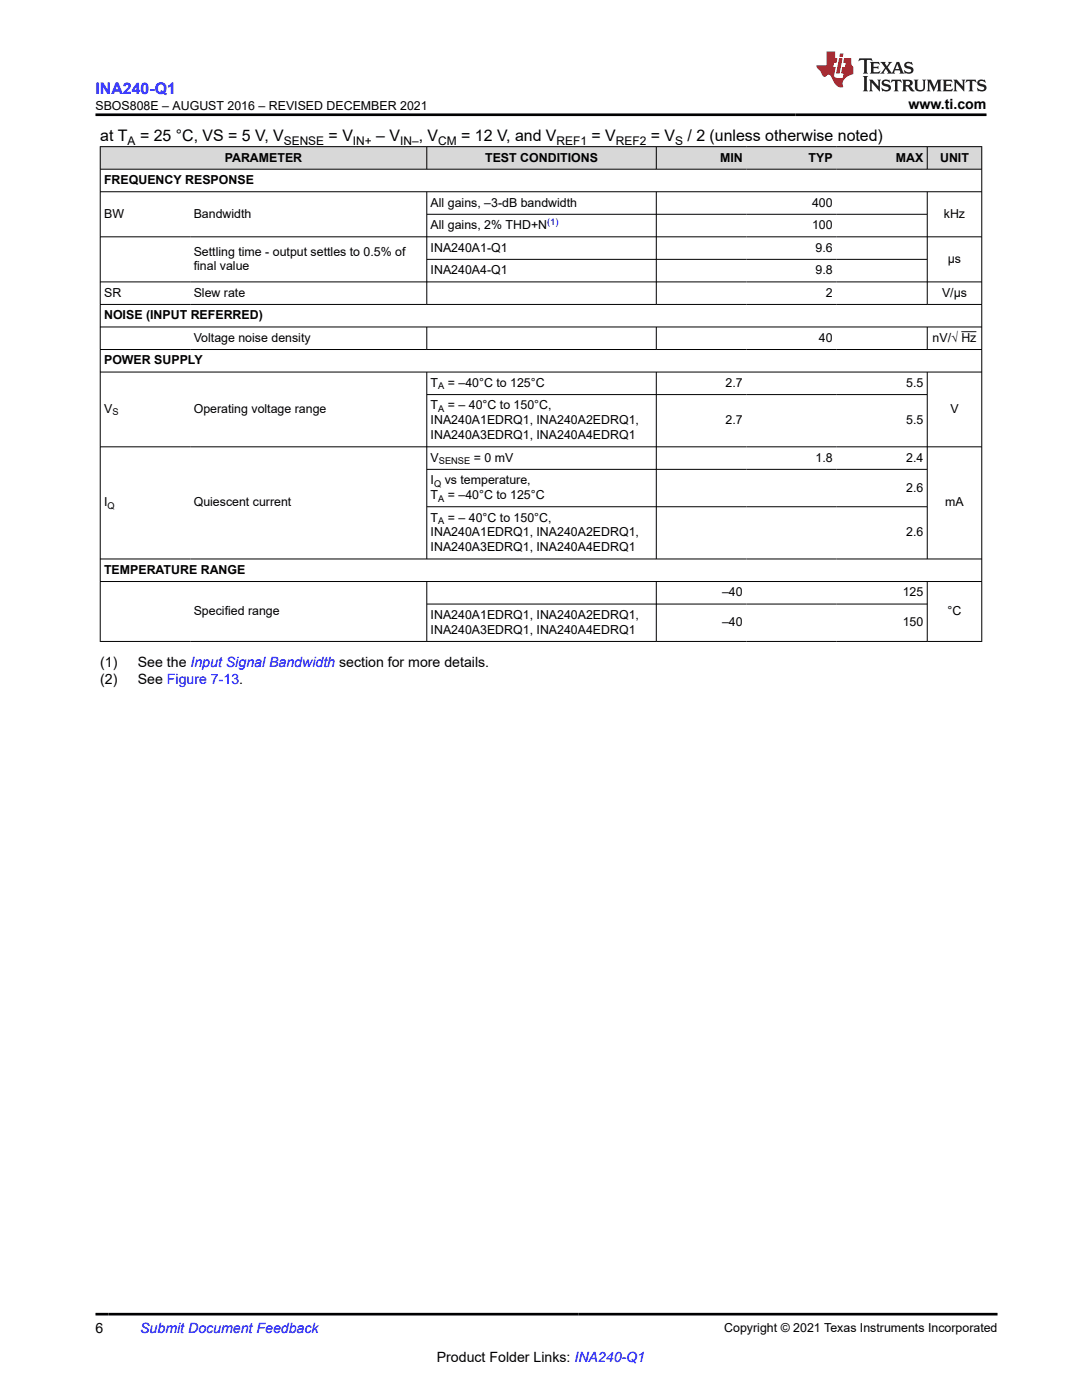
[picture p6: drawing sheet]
<svg xmlns="http://www.w3.org/2000/svg" width="216mm" height="279mm" viewBox="0 0 216 279" stroke-linecap="round" stroke-linejoin="round" font-family="sans-serif">
<defs><g id="words">
<text font-size="3.2" fill="#00f" x="19" y="18.7">INA240-Q1</text>
<g font-size="3.2">
<text x="20" y="28.2">at T</text>
<text x="27.9" y="28.2">= 25 °C, VS = 5 V, V</text>
<text x="65.6" y="28.2">= V</text>
<text x="75.1" y="28.2">– V</text>
<text x="83.6" y="28.2">, V</text>
<text x="92" y="28.2">= 12 V, and V</text>
<text x="118" y="28.2">= V</text>
<text x="129.9" y="28.2">= V</text>
<text x="137.2" y="28.2">/ 2 (unless otherwise noted)</text>
</g>
<g font-size="2.8">
<text x="181.3" y="21.8">www.ti.com</text>
<text x="20" y="133.2">(1)</text>
<text x="20" y="136.6">(2)</text>
<text x="27.5" y="133.2">See the Input Signal Bandwidth section for more details.</text>
<text x="27.5" y="136.6">See Figure 7-13.</text>
<text x="19" y="266.1">6</text>
<text x="87.2" y="271.7">Product Folder Links: INA240-Q1</text>
</g>
<text font-size="2.8" fill="#00f" x="28" y="266.1">Submit Document Feedback</text>
<g font-size="2.5">
<text x="19" y="21.9">SBOS808E – AUGUST 2016 – REVISED DECEMBER 2021</text>
<text x="44.9" y="32.2">PARAMETER</text>
<text x="96.8" y="32.2">TEST CONDITIONS</text>
<text x="143.7" y="32.2">MIN</text>
<text x="161.3" y="32.2">TYP</text>
<text x="178.8" y="32.2">MAX</text>
<text x="187.6" y="32.2">UNIT</text>
<text x="20.8" y="36.7">FREQUENCY RESPONSE</text>
<text x="85.9" y="41.2">All gains, –3-dB bandwidth</text>
<text x="162" y="41.2">400</text>
<text x="20.8" y="43.5">BW</text>
<text x="38.7" y="43.5">Bandwidth</text>
<text x="85.9" y="45.7">All gains, 2% THD+N</text>
<text x="162" y="45.7">100</text>
<text x="188.3" y="43.5">kHz</text>
<text x="38.7" y="51">Settling time - output settles to 0.5% of</text>
<text x="38.7" y="54">final value</text>
<text x="85.9" y="50.2">INA240A1-Q1</text>
<text x="162.7" y="50.2">9.6</text>
<text x="189.1" y="52.5">µs</text>
<text x="20.8" y="59.2">SR</text>
<text x="38.7" y="59.2">Slew rate</text>
<text x="85.9" y="54.7">INA240A4-Q1</text>
<text x="162.7" y="54.7">9.8</text>
<text x="164.8" y="59.2">2</text>
<text x="188" y="59.2">V/µs</text>
<text x="20.8" y="63.7">NOISE (INPUT REFERRED)</text>
<text x="38.7" y="68.2">Voltage noise density</text>
<text x="163.4" y="68.2">40</text>
<text x="186.1" y="68.2">nV/√ Hz</text>
<text x="20.8" y="72.7">POWER SUPPLY</text>
<text x="85.9" y="77.2">T</text>
<text x="89.4" y="77.2">= –40°C to 125°C</text>
<text x="144.8" y="77.2">2.7</text>
<text x="180.8" y="77.2">5.5</text>
<text x="20.8" y="82.4">V</text>
<text x="38.7" y="82.4">Operating voltage range</text>
<text x="85.9" y="81.7">T</text>
<text x="89.4" y="81.7">= – 40°C to 150°C,</text>
<text x="189.6" y="82.4">V</text>
<text x="85.9" y="84.7">INA240A1EDRQ1, INA240A2EDRQ1,</text>
<text x="85.9" y="87.6">INA240A3EDRQ1, INA240A4EDRQ1</text>
<text x="144.8" y="84.7">2.7</text>
<text x="180.8" y="84.7">5.5</text>
<text x="85.9" y="92.1">V</text>
<text x="94.5" y="92.1">= 0 mV</text>
<text x="162.7" y="92.1">1.8</text>
<text x="180.8" y="92.1">2.4</text>
<text x="20.8" y="101.1">I</text>
<text x="38.7" y="101.1">Quiescent current</text>
<text x="85.9" y="99.6">T</text>
<text x="85.9" y="96.6">I</text>
<text x="88.7" y="96.6">vs temperature,</text>
<text x="89.4" y="99.6">= –40°C to 125°C</text>
<text x="180.8" y="98.1">2.6</text>
<text x="188.6" y="101.1">mA</text>
<text x="85.9" y="107.1">INA240A1EDRQ1, INA240A2EDRQ1,</text>
<text x="85.9" y="104.1">T</text>
<text x="89.4" y="104.1">= – 40°C to 150°C,</text>
<text x="180.8" y="107.1">2.6</text>
<text x="85.9" y="110">INA240A3EDRQ1, INA240A4EDRQ1</text>
<text x="20.8" y="114.5">TEMPERATURE RANGE</text>
<text x="144.1" y="119">–40</text>
<text x="180.1" y="119">125</text>
<text x="38.7" y="122.7">Specified range</text>
<text x="85.9" y="123.5">INA240A1EDRQ1, INA240A2EDRQ1,</text>
<text x="144.1" y="125">–40</text>
<text x="180.1" y="125">150</text>
<text x="189.1" y="122.7">°C</text>
<text x="85.9" y="126.5">INA240A3EDRQ1, INA240A4EDRQ1</text>
<text x="144.5" y="265.8">Copyright © 2021 Texas Instruments Incorporated</text>
</g>
<g font-size="2.4">
<text x="25.5" y="28.9">A</text>
<text x="56.6" y="28.9">SENSE</text>
<text x="70.4" y="28.9">IN+</text>
<text x="79.9" y="28.9">IN–</text>
<text x="87.4" y="28.9">CM</text>
<text x="111.1" y="28.9">REF1</text>
<text x="122.9" y="28.9">REF2</text>
<text x="134.7" y="28.9">S</text>
</g>
<text font-size="1.9" fill="#00f" x="109.2" y="44.9">(1)</text>
<g font-size="1.9">
<text x="87.4" y="77.7">A</text>
<text x="22.4" y="82.9">S</text>
<text x="87.4" y="82.2">A</text>
<text x="87.6" y="92.6">SENSE</text>
<text x="21.5" y="101.6">Q</text>
<text x="86.6" y="97.1">Q</text>
<text x="87.4" y="100.1">A</text>
<text x="87.4" y="104.6">A</text>
</g>
</g></defs>
<g fill="#d8d8d8">
<path d="M20 29.3h175.9v4.5h-175.9z" fill-rule="evenodd"/>
<path d="M20.1 29.3h65v4.4h-65z" fill-rule="evenodd"/>
<path d="M85.2 29.3h45.7v4.4h-45.7z" fill-rule="evenodd"/>
<path d="M131 29.3h17.9v4.4h-17.9z" fill-rule="evenodd"/>
<path d="M148.9 29.3h18v4.4h-18z" fill-rule="evenodd"/>
<path d="M166.9 29.3h18.1v4.4h-18.1z" fill-rule="evenodd"/>
<path d="M185.1 29.3h10.7v4.4h-10.7z" fill-rule="evenodd"/>
</g>
<g fill="none" stroke="#000" stroke-width=".2">
<path d="M19.9 29.3h176.1M19.9 33.8h176.1M19.9 38.3h176.1M20 29.2v98.9M85.2 29.2v4.6M85.2 38.3v22.5M131 29.2v4.6M131 38.3v22.5M185 29.2v4.6M185 38.3v22.5M195.9 29.2v98.9M19.9 47.3h176.1"/>
<path d="M19.9 56.3h176.1M85.2 42.8h99.9M85.2 51.8h99.9M19.9 60.8h176.1M19.9 65.3h176.1M19.9 69.8h176.1M19.9 74.3h176.1M85.2 65.3v4.5M85.2 74.3v37.3M85.2 78.7h99.9M131 65.3v4.5M131 74.3v37.3"/>
<path d="M185 65.3v4.5M185 74.3v37.3M191.8 66.2h3M19.9 89.2h176.1M85.2 93.7h99.9M19.9 111.6h176.1M19.9 116.1h176.1M85.2 116.1v12M85.2 101.1h99.9M131 116.1v12M185 116.1v12M19.9 128h176.1"/>
<path d="M85.2 120.6h99.9"/>
</g>
<path d="M171.5 11.6l-.2 .6 .5-.2h.6v.1v2.2l-.2 .4h1l-.2-.4v-2.2v-.1h.5l.5 .2-.1-.6zM173.6 12.4l.2 .3v1.6l-.2 .4h1.9l.1-.6a1.08 1.08 0 0 1-1.3 .2v-.7h.6l.4 .2v-.7l-.4 .2h-.6v-.5l.2-.2a1 1 0 0 1 1 .3l-.1-.5zM175.7 12.4l.9 1.1-1 1.2h.9l-.2-.2 .5-.8 .4 .8-.2 .2h1.6l-.2-.2 .2-.5h.9l.1 .5-.1 .2h.9l-.2-.4-.8-1.9h-.5l-.9 2.1-.9-1.1 .9-1h-.8l.2 .2-.4 .6-.4-.6 .2-.2zM179 12.8l.4 1h-.7zM180.7 12.5a.65 .65 0 0 0-.2 .7 .65 .65 0 0 0 .6 .5l.6 .1 .1 .3a.79 .79 0 0 1-.7 .4 .79 .79 0 0 1-.7-.5l.1 .7 .2-.1a.93 .93 0 0 0 1.1 0 .93 .93 0 0 0 .4-.9 1.46 1.46 0 0 0-1.2-.6l-.1-.3a1.09 1.09 0 0 1 1.2 .2l-.2-.6-.1 .1-.5-.2zM172.2 15.2l.2 .4v2.2l-.2 .4h1l-.2-.4v-2.2l.2-.4zM173.4 15.9l.2 .4v1.5l-.2 .4h.8l-.3-.4 .1-1.3 1.6 1.8v-2l.2-.4h-.7l.1 .2 .1 1.1-1.2-1.3zM176.2 16a.65 .65 0 0 0-.2 .8 .65 .65 0 0 0 .6 .4l.6 .2 .1 .2a.79 .79 0 0 1-.7 .4 .79 .79 0 0 1-.7-.5l.1 .7 .2-.1a.93 .93 0 0 0 1.1 .1 .93 .93 0 0 0 .4-1 1.46 1.46 0 0 0-1.2-.5l-.1-.4a1.09 1.09 0 0 1 1.2 .2l-.1-.6-.2 .1-.5-.1zM177.9 15.9l-.1 .6a.63 .63 0 0 1 .8-.3v1.6l-.3 .4h1l-.2-.4v-1.6a.66 .66 0 0 1 .8 .3l-.1-.6zM180 15.9l.2 .4v1.5l-.2 .4h1l-.2-.2-.1-.7h.5l.1 .2a.79 .79 0 0 0 1.2 .6l-1-.9a.61 .61 0 0 0 .6-.6 .61 .61 0 0 0-.5-.7zM180.8 16.2h.1a.47 .47 0 0 1 .5 .1 .47 .47 0 0 1 .1 .5l-.1 .1-.7 .1zM182.3 15.9l.2 .2a2.27 2.27 0 0 0 .4 2 1.04 1.04 0 0 0 1.7-.7v-1.3l.2-.2h-.8l.2 .4v1.1a.6 .6 0 0 1-.6 .6 .6 .6 0 0 1-.6-.6v-1.1l.3-.4zM184.9 15.9l.2 .4v1.5l-.2 .4h.8l-.3-.4v-1.4l.9 1.9 .9-1.9v1.4l-.3 .4h1l-.2-.4v-1.5l.2-.4h-.8l-.7 1.5-.6-1.5zM188.1 15.9l.2 .4v1.5l-.2 .4h1.9l.1-.6a1.09 1.09 0 0 1-1.3 .2v-.7h.6l.4 .2v-.6l-.4 .2h-.6v-.6l.2-.1a1.01 1.01 0 0 1 1 .3l-.1-.6zM190.2 15.9l.3 .4v1.5l-.3 .4h.8l-.2-.4v-1.3l1.6 1.8v-2l.2-.4h-.7l.2 .2v1.1l-1.2-1.3zM192.8 15.9l-.1 .6a.63 .63 0 0 1 .8-.3v1.6l-.3 .4h1l-.2-.4v-1.6a.66 .66 0 0 1 .8 .3l-.1-.6zM195.2 16a.65 .65 0 0 0-.2 .8 .65 .65 0 0 0 .6 .4l.6 .2 .2 .2a.79 .79 0 0 1-.7 .4 .79 .79 0 0 1-.7-.5l.1 .7 .2-.1a.93 .93 0 0 0 1 .1 .93 .93 0 0 0 .5-1 1.46 1.46 0 0 0-1.3-.5v-.4a1.09 1.09 0 0 1 1.2 .2l-.2-.6-.2 .1-.5-.1z" fill="#231f20"/>
<path d="M164.9 10.3v2.7h-2l.1 .4 .8 1a.95 .95 0 0 0 1 .9 .59 .59 0 0 1 .5-.4 .59 .59 0 0 1 .5 .3l.4 .8a1.59 1.59 0 0 0 2.1 1.4 1.61 1.61 0 0 1 1-2.3l1-.3-.1-1.5a1.59 1.59 0 0 1-.3-1.7h-1.5l-.2 .9h.6l-.2 .9h-.5l-.2 .9v.3l.4 .1-.1 .9h-.7a.73 .73 0 0 1-1-.7l.3-1.5h-.5l.1-.9h.5l.2-.9h-.5v-1.3zM167.4 11.6l-.6 3.1h.7l.6-3.1zM167.6 10.7l-.1 .6h.7l.1-.6z" fill="#ed1c24"/>
<path d="M19 22.9h177.8M19 262.3h180" fill="none" stroke="#000" stroke-width=".53"/>
<use href="#words"/>
</svg>
